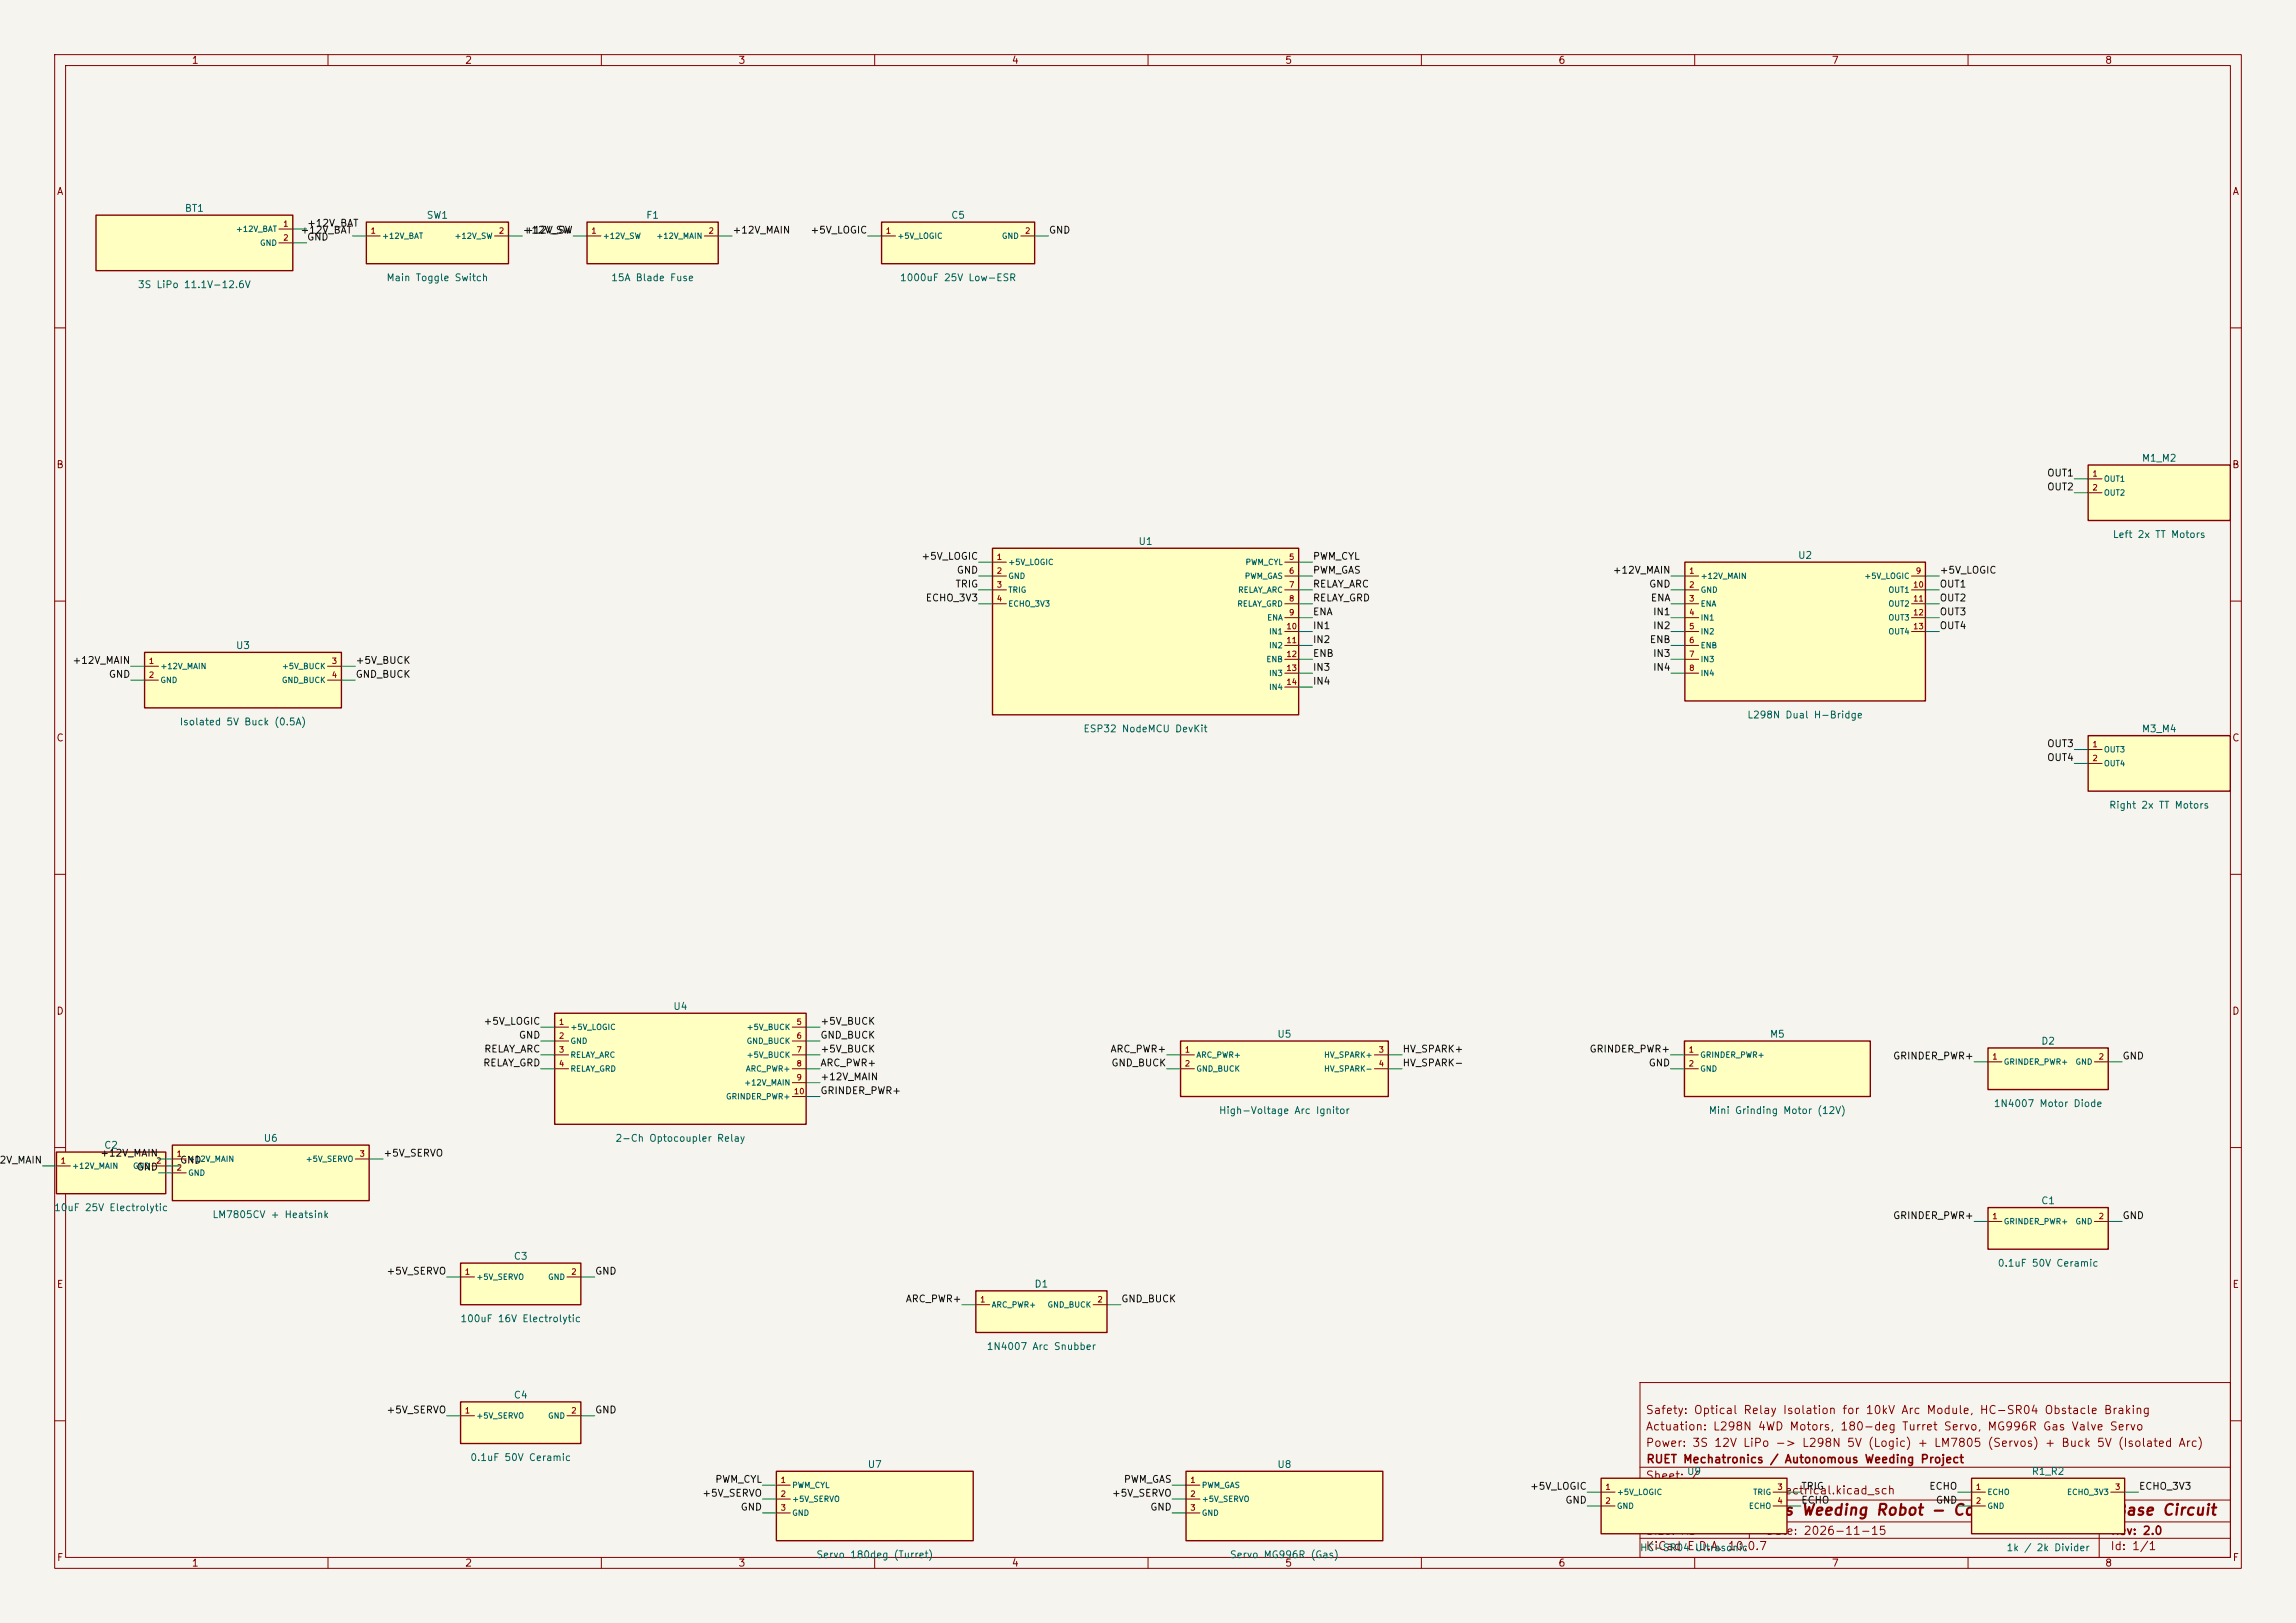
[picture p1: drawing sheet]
<svg xmlns="http://www.w3.org/2000/svg" width="420mm" height="297mm" viewBox="0 0 420 297" stroke-linecap="round" stroke-linejoin="round" font-family="sans-serif">
<defs><g id="words">
<text font-size="2" fill="#840000" x="301" y="277.8">Title: Autonomous Weeding Robot - Complete Turret &amp; Base Circuit</text>
<g font-size="1.5" fill="#840000">
<text x="300.9" y="262.1">Actuation: L298N 4WD Motors, 180-deg Turret Servo, MG996R Gas Valve Servo</text>
<text x="300.9" y="259.1">Safety: Optical Relay Isolation for 10kV Arc Module, HC-SR04 Obstacle Braking</text>
<text x="300.9" y="265.1">Power: 3S 12V LiPo -&gt; L298N 5V (Logic) + LM7805 (Servos) + Buck 5V (Isolated Arc)</text>
<text x="301" y="268.1">RUET Mechatronics / Autonomous Weeding Project</text>
<text x="300.9" y="273.8">File: weeding_turret_electrical.kicad_sch</text>
<text x="300.9" y="271.1">Sheet: /</text>
<text x="300.9" y="281.2">Size: A3</text>
<text x="322.9" y="281.2">Date: 2026-11-15</text>
<text x="386" y="281.2">Rev: 2.0</text>
<text x="300.9" y="284">KiCad E.D.A. 10.0.7</text>
<text x="385.9" y="284">Id: 1/1</text>
</g>
<g font-size="1.3" fill="#840000">
<text x="35" y="12">1</text>
<text x="85" y="12">2</text>
<text x="135" y="12">3</text>
<text x="185" y="12">4</text>
<text x="235" y="12">5</text>
<text x="285" y="12">6</text>
<text x="335" y="12">7</text>
<text x="385" y="12">8</text>
<text x="10.3" y="36">A</text>
<text x="408.3" y="36">A</text>
<text x="10.2" y="86">B</text>
<text x="408.2" y="86">B</text>
<text x="10.2" y="136">C</text>
<text x="408.2" y="136">C</text>
<text x="10.2" y="186">D</text>
<text x="408.2" y="186">D</text>
<text x="10.3" y="236">E</text>
<text x="408.3" y="236">E</text>
<text x="10.3" y="286">F</text>
<text x="35" y="287">1</text>
<text x="85" y="287">2</text>
<text x="135" y="287">3</text>
<text x="185" y="287">4</text>
<text x="235" y="287">5</text>
<text x="285" y="287">6</text>
<text x="335" y="287">7</text>
<text x="385" y="287">8</text>
<text x="408.3" y="286">F</text>
</g>
<g font-size="1.3" fill="#006464">
<text x="33.7" y="39.1">BT1</text>
<text x="77.9" y="40.3">SW1</text>
<text x="118.1" y="40.3">F1</text>
<text x="173.9" y="40.3">C5</text>
<text x="25.1" y="53">3S LiPo 11.1V-12.6V</text>
<text x="70.6" y="51.8">Main Toggle Switch</text>
<text x="111.7" y="51.8">15A Blade Fuse</text>
<text x="164.5" y="51.8">1000uF 25V Low-ESR</text>
<text x="391.7" y="84.8">M1_M2</text>
<text x="208.2" y="100">U1</text>
<text x="386.4" y="98.8">Left 2x TT Motors</text>
<text x="328.8" y="102.6">U2</text>
<text x="43.1" y="119.1">U3</text>
<text x="319.5" y="131.8">L298N Dual H-Bridge</text>
<text x="32.8" y="133">Isolated 5V Buck (0.5A)</text>
<text x="198.1" y="134.3">ESP32 NodeMCU DevKit</text>
<text x="391.7" y="134.3">M3_M4</text>
<text x="385.7" y="148.3">Right 2x TT Motors</text>
<text x="123.1" y="185.1">U4</text>
<text x="233.6" y="190.2">U5</text>
<text x="323.7" y="190.2">M5</text>
<text x="373.3" y="191.5">D2</text>
<text x="364.6" y="202.9">1N4007 Motor Diode</text>
<text x="48.1" y="209.2">U6</text>
<text x="112.5" y="209.2">2-Ch Optocoupler Relay</text>
<text x="222.9" y="204.2">High-Voltage Arc Ignitor</text>
<text x="312.5" y="204.2">Mini Grinding Motor (12V)</text>
<text x="19" y="210.5">C2</text>
<text x="9.8" y="221.9">10uF 25V Electrolytic</text>
<text x="373.3" y="220.7">C1</text>
<text x="38.8" y="223.2">LM7805CV + Heatsink</text>
<text x="93.9" y="230.8">C3</text>
<text x="365.3" y="232.1">0.1uF 50V Ceramic</text>
<text x="189.1" y="235.9">D1</text>
<text x="84.1" y="242.3">100uF 16V Electrolytic</text>
<text x="180.4" y="247.3">1N4007 Arc Snubber</text>
<text x="93.9" y="256.2">C4</text>
<text x="85.9" y="267.7">0.1uF 50V Ceramic</text>
<text x="158.6" y="268.9">U7</text>
<text x="233.6" y="268.9">U8</text>
<text x="308.5" y="270.2">U9</text>
<text x="371.6" y="270.2">R1_R2</text>
<text x="149.2" y="285.4">Servo 180deg (Turret)</text>
<text x="224.9" y="285.4">Servo MG996R (Gas)</text>
<text x="299.9" y="284.2">HC-SR04 Ultrasonic</text>
<text x="366.9" y="284.2">1k / 2k Divider</text>
</g>
<g font-size="1.3" fill="#0f0f0f">
<text x="56.1" y="41.8">+12V_BAT</text>
<text x="54.9" y="43.1">+12V_BAT</text>
<text x="56.1" y="44.3">GND</text>
<text x="95.5" y="43.1">+12V_SW</text>
<text x="133.9" y="43.1">+12V_MAIN</text>
<text x="148.2" y="43.1">+5V_LOGIC</text>
<text x="191.8" y="43.1">GND</text>
<text x="374.4" y="87.5">OUT1</text>
<text x="374.4" y="90">OUT2</text>
<text x="168.4" y="102.7">+5V_LOGIC</text>
<text x="174.7" y="107.8">TRIG</text>
<text x="174.9" y="105.3">GND</text>
<text x="240.1" y="107.8">RELAY_ARC</text>
<text x="240.1" y="105.3">PWM_GAS</text>
<text x="240.1" y="102.7">PWM_CYL</text>
<text x="294.9" y="105.3">+12V_MAIN</text>
<text x="301.6" y="107.8">GND</text>
<text x="354.7" y="107.8">OUT1</text>
<text x="354.7" y="105.3">+5V_LOGIC</text>
<text x="169.2" y="110.4">ECHO_3V3</text>
<text x="240.1" y="112.9">ENA</text>
<text x="240.1" y="110.4">RELAY_GRD</text>
<text x="301.9" y="110.4">ENA</text>
<text x="302.3" y="112.9">IN1</text>
<text x="354.7" y="112.9">OUT3</text>
<text x="354.7" y="110.4">OUT2</text>
<text x="240.1" y="115.4">IN1</text>
<text x="240.1" y="118">IN2</text>
<text x="301.7" y="118">ENB</text>
<text x="302.3" y="115.4">IN2</text>
<text x="354.7" y="115.4">OUT4</text>
<text x="13.2" y="121.8">+12V_MAIN</text>
<text x="19.8" y="124.3">GND</text>
<text x="65" y="121.8">+5V_BUCK</text>
<text x="65" y="124.3">GND_BUCK</text>
<text x="240.1" y="125.6">IN4</text>
<text x="240.1" y="123.1">IN3</text>
<text x="240.1" y="120.5">ENB</text>
<text x="302.3" y="123.1">IN4</text>
<text x="302.3" y="120.5">IN3</text>
<text x="374.4" y="137">OUT3</text>
<text x="374.4" y="139.6">OUT4</text>
<text x="88.4" y="187.8">+5V_LOGIC</text>
<text x="94.8" y="190.4">GND</text>
<text x="150" y="190.4">GND_BUCK</text>
<text x="150" y="187.8">+5V_BUCK</text>
<text x="88.3" y="195.5">RELAY_GRD</text>
<text x="88.5" y="192.9">RELAY_ARC</text>
<text x="150" y="198">+12V_MAIN</text>
<text x="150" y="195.5">ARC_PWR+</text>
<text x="150" y="192.9">+5V_BUCK</text>
<text x="203" y="192.9">ARC_PWR+</text>
<text x="203.2" y="195.5">GND_BUCK</text>
<text x="256.5" y="195.5">HV_SPARK-</text>
<text x="256.5" y="192.9">HV_SPARK+</text>
<text x="290.7" y="192.9">GRINDER_PWR+</text>
<text x="301.5" y="195.5">GND</text>
<text x="346.2" y="194.2">GRINDER_PWR+</text>
<text x="388.2" y="194.2">GND</text>
<text x="150" y="200.5">GRINDER_PWR+</text>
<text x="-.2" y="213.2">2V_MAIN</text>
<text x="18.2" y="212">+12V_MAIN</text>
<text x="24.9" y="214.5">GND</text>
<text x="32.8" y="213.2">GND</text>
<text x="70" y="212">+5V_SERVO</text>
<text x="346.2" y="223.4">GRINDER_PWR+</text>
<text x="388.2" y="223.4">GND</text>
<text x="70.6" y="233.6">+5V_SERVO</text>
<text x="108.8" y="233.6">GND</text>
<text x="165.6" y="238.6">ARC_PWR+</text>
<text x="205" y="238.6">GND_BUCK</text>
<text x="70.6" y="259">+5V_SERVO</text>
<text x="108.8" y="259">GND</text>
<text x="128.4" y="274.2">+5V_SERVO</text>
<text x="130.7" y="271.7">PWM_CYL</text>
<text x="203.3" y="274.2">+5V_SERVO</text>
<text x="205.5" y="271.7">PWM_GAS</text>
<text x="279.8" y="272.9">+5V_LOGIC</text>
<text x="286.2" y="275.5">GND</text>
<text x="329.4" y="275.5">ECHO</text>
<text x="329.4" y="272.9">TRIG</text>
<text x="352.8" y="272.9">ECHO</text>
<text x="354" y="275.5">GND</text>
<text x="391.2" y="272.9">ECHO_3V3</text>
<text x="135.4" y="276.7">GND</text>
<text x="210.3" y="276.7">GND</text>
</g>
<g font-size="1" fill="#a90000">
<text x="51.7" y="41.7">1</text>
<text x="51.7" y="44.3">2</text>
<text x="67.7" y="43">1</text>
<text x="91.2" y="43">2</text>
<text x="108.1" y="43">1</text>
<text x="129.5" y="43">2</text>
<text x="161.9" y="43">1</text>
<text x="187.4" y="43">2</text>
<text x="382.7" y="87.4">1</text>
<text x="382.7" y="90">2</text>
<text x="182.2" y="102.7">1</text>
<text x="182.2" y="105.2">2</text>
<text x="182.2" y="107.8">3</text>
<text x="235.7" y="102.7">5</text>
<text x="235.7" y="105.2">6</text>
<text x="235.7" y="107.8">7</text>
<text x="308.9" y="105.2">1</text>
<text x="308.9" y="107.8">2</text>
<text x="349.9" y="107.8">10</text>
<text x="350.3" y="105.2">9</text>
<text x="182.2" y="110.3">4</text>
<text x="235.7" y="110.3">8</text>
<text x="235.7" y="112.8">9</text>
<text x="308.9" y="110.3">3</text>
<text x="308.9" y="112.8">4</text>
<text x="349.9" y="110.3">11</text>
<text x="349.9" y="112.8">12</text>
<text x="235.2" y="115.4">10</text>
<text x="235.2" y="117.9">11</text>
<text x="308.9" y="115.4">5</text>
<text x="308.9" y="117.9">6</text>
<text x="349.9" y="115.4">13</text>
<text x="27.1" y="121.7">1</text>
<text x="27.1" y="124.3">2</text>
<text x="60.6" y="121.7">3</text>
<text x="60.6" y="124.3">4</text>
<text x="235.2" y="120.5">12</text>
<text x="235.2" y="123">13</text>
<text x="235.2" y="125.5">14</text>
<text x="308.9" y="120.5">7</text>
<text x="308.9" y="123">8</text>
<text x="382.7" y="137">1</text>
<text x="382.7" y="139.5">2</text>
<text x="102.1" y="187.8">1</text>
<text x="102.1" y="190.3">2</text>
<text x="145.6" y="187.8">5</text>
<text x="145.6" y="190.3">6</text>
<text x="102.1" y="192.9">3</text>
<text x="102.1" y="195.4">4</text>
<text x="145.6" y="192.9">7</text>
<text x="145.6" y="195.4">8</text>
<text x="145.6" y="197.9">9</text>
<text x="216.6" y="192.9">1</text>
<text x="216.6" y="195.4">2</text>
<text x="252.1" y="192.9">3</text>
<text x="252.1" y="195.4">4</text>
<text x="308.8" y="192.9">1</text>
<text x="308.8" y="195.4">2</text>
<text x="364.3" y="194.1">1</text>
<text x="383.8" y="194.1">2</text>
<text x="145.1" y="200.5">10</text>
<text x="11" y="213.2">1</text>
<text x="28.5" y="213.2">2</text>
<text x="32.2" y="211.9">1</text>
<text x="32.2" y="214.4">2</text>
<text x="65.7" y="211.9">3</text>
<text x="364.3" y="223.3">1</text>
<text x="383.8" y="223.3">2</text>
<text x="84.9" y="233.5">1</text>
<text x="104.4" y="233.5">2</text>
<text x="179.2" y="238.6">1</text>
<text x="200.6" y="238.6">2</text>
<text x="84.9" y="258.9">1</text>
<text x="104.4" y="258.9">2</text>
<text x="142.7" y="271.6">1</text>
<text x="142.7" y="274.1">2</text>
<text x="217.6" y="271.6">1</text>
<text x="217.6" y="274.1">2</text>
<text x="293.6" y="272.9">1</text>
<text x="293.6" y="275.4">2</text>
<text x="325" y="272.9">3</text>
<text x="325" y="275.4">4</text>
<text x="361.3" y="272.9">1</text>
<text x="361.3" y="275.4">2</text>
<text x="386.8" y="272.9">3</text>
<text x="142.7" y="276.7">3</text>
<text x="217.6" y="276.7">3</text>
</g>
<g font-size="1" fill="#006464">
<text x="43.1" y="42.7">+12V_BAT</text>
<text x="47.5" y="45.2">GND</text>
<text x="69.8" y="43.9">+12V_BAT</text>
<text x="83" y="43.9">+12V_SW</text>
<text x="110.2" y="43.9">+12V_SW</text>
<text x="120" y="43.9">+12V_MAIN</text>
<text x="164.1" y="43.9">+5V_LOGIC</text>
<text x="183.2" y="43.9">GND</text>
<text x="384.8" y="88.4">OUT1</text>
<text x="384.8" y="90.9">OUT2</text>
<text x="184.3" y="103.6">+5V_LOGIC</text>
<text x="184.3" y="106.2">GND</text>
<text x="227.6" y="106.2">PWM_GAS</text>
<text x="227.7" y="103.6">PWM_CYL</text>
<text x="311" y="106.2">+12V_MAIN</text>
<text x="340.9" y="106.2">+5V_LOGIC</text>
<text x="184.3" y="108.7">TRIG</text>
<text x="184.3" y="111.3">ECHO_3V3</text>
<text x="226.2" y="111.3">RELAY_GRD</text>
<text x="226.4" y="108.7">RELAY_ARC</text>
<text x="231.7" y="113.8">ENA</text>
<text x="311" y="108.7">GND</text>
<text x="311" y="111.3">ENA</text>
<text x="311" y="113.8">IN1</text>
<text x="345.3" y="108.7">OUT1</text>
<text x="345.3" y="111.3">OUT2</text>
<text x="345.3" y="113.8">OUT3</text>
<text x="232" y="116.3">IN1</text>
<text x="232" y="118.9">IN2</text>
<text x="311" y="116.3">IN2</text>
<text x="311" y="118.9">ENB</text>
<text x="345.3" y="116.3">OUT4</text>
<text x="29.2" y="122.7">+12V_MAIN</text>
<text x="29.2" y="125.2">GND</text>
<text x="51.5" y="122.7">+5V_BUCK</text>
<text x="51.5" y="125.2">GND_BUCK</text>
<text x="231.6" y="121.4">ENB</text>
<text x="232" y="124">IN3</text>
<text x="311" y="121.4">IN3</text>
<text x="311" y="124">IN4</text>
<text x="232" y="126.5">IN4</text>
<text x="384.8" y="137.9">OUT3</text>
<text x="384.8" y="140.5">OUT4</text>
<text x="104.3" y="188.7">+5V_LOGIC</text>
<text x="104.3" y="191.3">GND</text>
<text x="136.5" y="188.7">+5V_BUCK</text>
<text x="136.5" y="191.3">GND_BUCK</text>
<text x="104.3" y="193.8">RELAY_ARC</text>
<text x="104.3" y="196.3">RELAY_GRD</text>
<text x="136.3" y="196.3">ARC_PWR+</text>
<text x="136.5" y="193.8">+5V_BUCK</text>
<text x="218.7" y="193.8">ARC_PWR+</text>
<text x="218.7" y="196.3">GND_BUCK</text>
<text x="242.1" y="193.8">HV_SPARK+</text>
<text x="242.1" y="196.3">HV_SPARK-</text>
<text x="310.9" y="193.8">GRINDER_PWR+</text>
<text x="310.9" y="196.3">GND</text>
<text x="366.4" y="195.1">GRINDER_PWR+</text>
<text x="379.6" y="195.1">GND</text>
<text x="132.7" y="201.4">GRINDER_PWR+</text>
<text x="136" y="198.9">+12V_MAIN</text>
<text x="13.1" y="214.1">+12V_MAIN</text>
<text x="24.2" y="214.1">GND</text>
<text x="34.3" y="212.9">+12V_MAIN</text>
<text x="34.3" y="215.4">GND</text>
<text x="55.8" y="212.9">+5V_SERVO</text>
<text x="366.4" y="224.3">GRINDER_PWR+</text>
<text x="379.6" y="224.3">GND</text>
<text x="87" y="234.4">+5V_SERVO</text>
<text x="100.2" y="234.4">GND</text>
<text x="181.3" y="239.5">ARC_PWR+</text>
<text x="191.5" y="239.5">GND_BUCK</text>
<text x="87" y="259.8">+5V_SERVO</text>
<text x="100.2" y="259.8">GND</text>
<text x="144.8" y="272.5">PWM_CYL</text>
<text x="144.8" y="275.1">+5V_SERVO</text>
<text x="219.7" y="272.5">PWM_GAS</text>
<text x="219.7" y="275.1">+5V_SERVO</text>
<text x="295.7" y="273.8">+5V_LOGIC</text>
<text x="320.6" y="273.8">TRIG</text>
<text x="363.4" y="273.8">ECHO</text>
<text x="378" y="273.8">ECHO_3V3</text>
<text x="144.8" y="277.6">GND</text>
<text x="219.7" y="277.6">GND</text>
<text x="295.7" y="276.4">GND</text>
<text x="319.8" y="276.4">ECHO</text>
<text x="363.4" y="276.4">GND</text>
</g>
</g></defs>
<path d="M0 0h420v297h-420z" fill="#f5f4ef" stroke="#f5f4ef" stroke-width=".18"/>
<g fill="none" stroke="#840000" stroke-width=".18">
<path d="M10 10h400v277h-400zM12 12h396v273h-396zM60 10v2M110 10v2M160 10v2M210 10v2M260 10v2M310 10v2M360 10v2M10 60h2M408 60h2M10 110h2"/>
<path d="M408 110h2M10 160h2M408 160h2M10 210h2M408 210h2M300 253h108v32h-108zM10 260h2M300 278.5h108M300 274.5h108M300 268.5h108M320 278.5v3M384 278.5v6.5"/>
<path d="M408 260h2M60 285v2M110 285v2M160 285v2M210 285v2M260 285v2M300 281.5h108M310 285v2M360 285v2"/>
</g>
<path d="M181.6 100.3h55.9v30.5h-55.9z" fill="#ffffc2"/>
<path d="M181.6 100.3h55.9v30.5h-55.9z" fill="none" stroke="#840000" stroke-width=".25"/>
<g fill="none" stroke="#840000" stroke-width=".18">
<path d="M181.5 102.9h2.6M181.5 105.4h2.6M181.5 108h2.6M181.5 110.5h2.6M235 102.9h2.6M235 105.4h2.6M235 108h2.6M235 110.5h2.6M235 113h2.6M235 115.6h2.6M235 118.1h2.6M235 120.7h2.6"/>
<path d="M235 123.2h2.6M235 125.7h2.6"/>
</g>
<path d="M363.6 191.8h22v7.6h-22z" fill="#ffffc2"/>
<path d="M363.6 191.8h22v7.6h-22z" fill="none" stroke="#840000" stroke-width=".25"/>
<path d="M363.7 194.3h2.5M383.1 194.3h2.5" fill="none" stroke="#840000" stroke-width=".18"/>
<path d="M161.3 40.6h28v7.7h-28z" fill="#ffffc2"/>
<path d="M161.3 40.6h28v7.7h-28z" fill="none" stroke="#840000" stroke-width=".25"/>
<path d="M161.3 43.2h2.5M186.7 43.2h2.6" fill="none" stroke="#840000" stroke-width=".18"/>
<path d="M10.3 210.8h20v7.6h-20z" fill="#ffffc2"/>
<path d="M10.3 210.8h20v7.6h-20z" fill="none" stroke="#840000" stroke-width=".25"/>
<path d="M10.3 213.4h2.6M27.8 213.4h2.5" fill="none" stroke="#840000" stroke-width=".18"/>
<path d="M26.5 119.4h35.9v10.1h-35.9z" fill="#ffffc2"/>
<path d="M26.5 119.4h35.9v10.1h-35.9z" fill="none" stroke="#840000" stroke-width=".25"/>
<path d="M26.4 121.9h2.6M26.4 124.5h2.6M59.9 121.9h2.5M59.9 124.5h2.5" fill="none" stroke="#840000" stroke-width=".18"/>
<path d="M84.3 256.5h22v7.7h-22z" fill="#ffffc2"/>
<path d="M84.3 256.5h22v7.7h-22z" fill="none" stroke="#840000" stroke-width=".25"/>
<path d="M84.3 259.1h2.5M103.7 259.1h2.5" fill="none" stroke="#840000" stroke-width=".18"/>
<path d="M84.3 231.1h22v7.7h-22z" fill="#ffffc2"/>
<path d="M84.3 231.1h22v7.7h-22z" fill="none" stroke="#840000" stroke-width=".25"/>
<path d="M84.3 233.7h2.5M103.7 233.7h2.5" fill="none" stroke="#840000" stroke-width=".18"/>
<path d="M31.5 209.6h36v10.1h-36z" fill="#ffffc2"/>
<path d="M31.5 209.6h36v10.1h-36z" fill="none" stroke="#840000" stroke-width=".25"/>
<path d="M31.5 212.1h2.6M31.5 214.6h2.6M65 212.1h2.5" fill="none" stroke="#840000" stroke-width=".18"/>
<path d="M216 190.5h37.9v10.2h-37.9z" fill="#ffffc2"/>
<path d="M216 190.5h37.9v10.2h-37.9z" fill="none" stroke="#840000" stroke-width=".25"/>
<path d="M216 193h2.5M216 195.6h2.5M251.4 193h2.5M251.4 195.6h2.5" fill="none" stroke="#840000" stroke-width=".18"/>
<path d="M360.6 270.5h28v10.2h-28z" fill="#ffffc2"/>
<path d="M360.6 270.5h28v10.2h-28z" fill="none" stroke="#840000" stroke-width=".25"/>
<path d="M360.6 273h2.6M360.6 275.6h2.6M386.1 273h2.5" fill="none" stroke="#840000" stroke-width=".18"/>
<path d="M217 269.2h35.9v12.7h-35.9z" fill="#ffffc2"/>
<path d="M217 269.2h35.9v12.7h-35.9z" fill="none" stroke="#840000" stroke-width=".25"/>
<path d="M216.9 271.8h2.6M216.9 274.3h2.6M216.9 276.9h2.6" fill="none" stroke="#840000" stroke-width=".18"/>
<path d="M142 269.2h36v12.7h-36z" fill="#ffffc2"/>
<path d="M142 269.2h36v12.7h-36z" fill="none" stroke="#840000" stroke-width=".25"/>
<path d="M142 271.8h2.6M142 274.3h2.6M142 276.9h2.6" fill="none" stroke="#840000" stroke-width=".18"/>
<path d="M178.5 236.2h24v7.6h-24z" fill="#ffffc2"/>
<path d="M178.5 236.2h24v7.6h-24z" fill="none" stroke="#840000" stroke-width=".25"/>
<path d="M178.5 238.8h2.5M200 238.8h2.5" fill="none" stroke="#840000" stroke-width=".18"/>
<path d="M101.5 185.4h46v20.3h-46z" fill="#ffffc2"/>
<path d="M101.5 185.4h46v20.3h-46z" fill="none" stroke="#840000" stroke-width=".25"/>
<path d="M101.5 188h2.5M101.5 190.5h2.5M101.5 193h2.5M101.5 195.6h2.5M144.9 188h2.6M144.9 190.5h2.6M144.9 193h2.6M144.9 195.6h2.6M144.9 198.1h2.6M144.9 200.7h2.6" fill="none" stroke="#840000" stroke-width=".18"/>
<path d="M382 85.1h26v10.2h-26z" fill="#ffffc2"/>
<path d="M382 85.1h26v10.2h-26z" fill="none" stroke="#840000" stroke-width=".25"/>
<path d="M382 87.6h2.5M382 90.2h2.5" fill="none" stroke="#840000" stroke-width=".18"/>
<path d="M382 134.6h26v10.2h-26z" fill="#ffffc2"/>
<path d="M382 134.6h26v10.2h-26z" fill="none" stroke="#840000" stroke-width=".25"/>
<path d="M382 137.2h2.5M382 139.7h2.5" fill="none" stroke="#840000" stroke-width=".18"/>
<path d="M308.2 102.9h44v25.4h-44z" fill="#ffffc2"/>
<path d="M308.2 102.9h44v25.4h-44z" fill="none" stroke="#840000" stroke-width=".25"/>
<g fill="none" stroke="#840000" stroke-width=".18">
<path d="M308.2 105.4h2.5M308.2 108h2.5M308.2 110.5h2.5M308.2 113h2.5M308.2 115.6h2.5M308.2 118.1h2.5M349.7 105.4h2.5M349.7 108h2.5M349.7 110.5h2.5M349.7 113h2.5M349.7 115.6h2.5M308.2 120.7h2.5"/>
<path d="M308.2 123.2h2.5"/>
</g>
<path d="M17.6 39.4h36v10.1h-36z" fill="#ffffc2"/>
<path d="M17.6 39.4h36v10.1h-36z" fill="none" stroke="#840000" stroke-width=".25"/>
<path d="M51 41.9h2.6M51 44.5h2.6" fill="none" stroke="#840000" stroke-width=".18"/>
<path d="M67 40.6h26v7.7h-26z" fill="#ffffc2"/>
<path d="M67 40.6h26v7.7h-26z" fill="none" stroke="#840000" stroke-width=".25"/>
<path d="M67 43.2h2.6M90.5 43.2h2.5" fill="none" stroke="#840000" stroke-width=".18"/>
<path d="M107.4 40.6h24v7.7h-24z" fill="#ffffc2"/>
<path d="M107.4 40.6h24v7.7h-24z" fill="none" stroke="#840000" stroke-width=".25"/>
<path d="M107.4 43.2h2.5M128.8 43.2h2.6" fill="none" stroke="#840000" stroke-width=".18"/>
<path d="M308.1 190.5h34v10.2h-34z" fill="#ffffc2"/>
<path d="M308.1 190.5h34v10.2h-34z" fill="none" stroke="#840000" stroke-width=".25"/>
<path d="M308.1 193h2.6M308.1 195.6h2.6" fill="none" stroke="#840000" stroke-width=".18"/>
<path d="M363.6 221h22v7.6h-22z" fill="#ffffc2"/>
<path d="M363.6 221h22v7.6h-22z" fill="none" stroke="#840000" stroke-width=".25"/>
<path d="M363.7 223.5h2.5M383.1 223.5h2.5" fill="none" stroke="#840000" stroke-width=".18"/>
<path d="M292.9 270.5h34v10.2h-34z" fill="#ffffc2"/>
<path d="M292.9 270.5h34v10.2h-34z" fill="none" stroke="#840000" stroke-width=".25"/>
<path d="M292.9 273h2.5M292.9 275.6h2.5M324.3 273h2.6M324.3 275.6h2.6" fill="none" stroke="#840000" stroke-width=".18"/>
<g fill="none" stroke="#009600" stroke-width=".18">
<path d="M53.6 44.5h2.5M53.6 41.9h2.5M64.5 43.2h2.5M93 43.2h2.5M104.8 43.2h2.6M131.4 43.2h2.5M158.7 43.2h2.6M189.3 43.2h2.5M379.4 90.2h2.6M379.4 87.6h2.6M179 110.5h2.5M179 108h2.5"/>
<path d="M179 102.9h2.5M179 105.4h2.5M237.6 110.5h2.5M237.6 115.6h2.5M237.6 108h2.5M237.6 102.9h2.5M237.6 118.1h2.5M237.6 105.4h2.5M237.6 113h2.5M305.7 110.5h2.5M305.7 115.6h2.5M305.7 108h2.5"/>
<path d="M305.7 118.1h2.5M305.7 105.4h2.5M305.7 113h2.5M352.2 110.5h2.5M352.2 115.6h2.5M352.2 108h2.5M352.2 105.4h2.5M352.2 113h2.5M23.9 121.9h2.5M23.9 124.5h2.5M62.4 121.9h2.6M62.4 124.5h2.6"/>
<path d="M237.6 123.2h2.5M237.6 120.7h2.5M237.6 125.7h2.5M305.7 123.2h2.5M305.7 120.7h2.5M379.4 139.7h2.6M379.4 137.2h2.6M98.9 195.6h2.6M98.9 193h2.6M98.9 190.5h2.6M98.9 188h2.6M147.5 195.6h2.5"/>
<path d="M147.5 193h2.5M147.5 198.1h2.5M147.5 190.5h2.5M147.5 188h2.5M213.4 195.6h2.6M213.4 193h2.6M253.9 195.6h2.6M253.9 193h2.6M305.6 195.6h2.5M305.6 193h2.5M361.1 194.3h2.6M385.6 194.3h2.6"/>
<path d="M7.8 213.4h2.5M29 212.1h2.5M29 214.6h2.5M30.3 213.4h2.6M67.5 212.1h2.6M147.5 200.7h2.5M81.7 233.7h2.6M106.2 233.7h2.6M176 238.8h2.5M202.5 238.8h2.5M361.1 223.5h2.6M385.6 223.5h2.6"/>
<path d="M81.7 259.1h2.6M106.2 259.1h2.6M139.5 274.3h2.5M139.5 271.8h2.5M139.5 276.9h2.5M214.4 274.3h2.5M214.4 271.8h2.5M214.4 276.9h2.5M290.3 275.6h2.6M290.3 273h2.6M326.9 275.6h2.5M326.9 273h2.5"/>
<path d="M358.1 275.6h2.5M358.1 273h2.5M388.6 273h2.6"/>
</g>
<use href="#words"/>
</svg>
